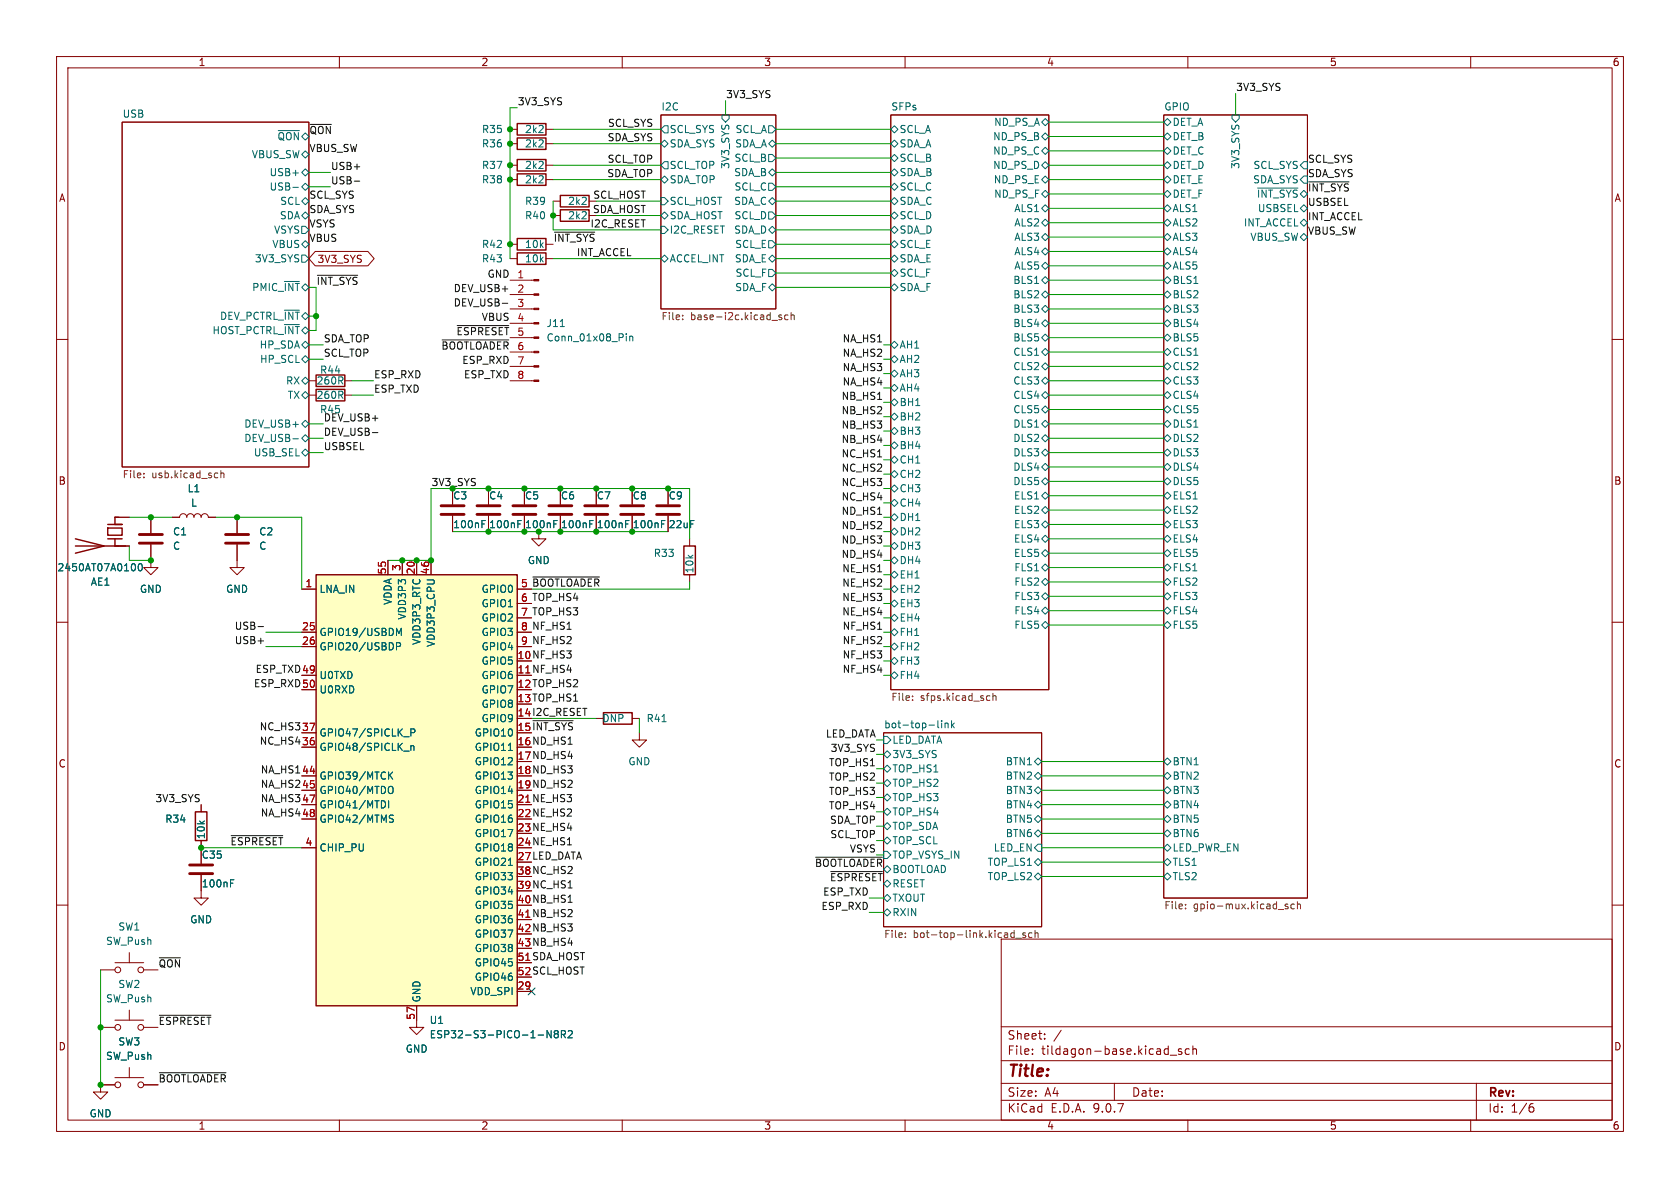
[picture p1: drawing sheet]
<svg xmlns="http://www.w3.org/2000/svg" width="297mm" height="210mm" viewBox="0 0 297 210" stroke-linecap="round" stroke-linejoin="round" font-family="sans-serif">
<defs><g id="words">
<text font-size="2.8" fill="#840000" x="178" y="190.9">Title:</text>
<g font-size="2.1" fill="#840000">
<text x="178" y="184">Sheet:</text>
<text x="178" y="186.7">File:</text>
<text x="184.1" y="186.7">tildagon-base.kicad_sch</text>
<text x="178" y="196.9">KiCad</text>
<text x="178" y="194.1">Size:</text>
<text x="184.7" y="194.1">A4</text>
<text x="185.7" y="196.9">E.D.A.</text>
<text x="193.3" y="196.9">9.0.7</text>
<text x="200" y="194.1">Date:</text>
<text x="263" y="194.3">Rev:</text>
<text x="263" y="196.9">Id:</text>
<text x="267.1" y="196.9">1/6</text>
</g>
<g font-size="1.8" fill="#840000">
<text x="35" y="11.9">1</text>
<text x="85" y="11.9">2</text>
<text x="135" y="11.9">3</text>
<text x="185" y="11.9">4</text>
<text x="235" y="11.9">5</text>
<text x="285" y="11.9">6</text>
<text x="10.3" y="35.9">A</text>
<text x="285.3" y="35.9">A</text>
<text x="56" y="46.7">3V3_SYS</text>
<text x="10.3" y="85.9">B</text>
<text x="285.3" y="85.9">B</text>
<text x="91.4" y="116.6">10 NF_HS3</text>
<text x="91.4" y="121.7">12 TOP_HS2</text>
<text x="91.4" y="124.2">13 TOP_HS1</text>
<text x="91.4" y="126.7">14 I2C_RESET</text>
<text x="91.4" y="129.3">15 ~{INT_SYS}</text>
<text x="91.4" y="131.8">16 ND_HS1</text>
<text x="10.3" y="135.9">C</text>
<text x="91.4" y="134.4">17 ND_HS4</text>
<text x="91.4" y="136.9">18 ND_HS3</text>
<text x="285.3" y="135.9">C</text>
<text x="91.4" y="139.4">19 ND_HS2</text>
<text x="91.4" y="144.5">22 NE_HS2</text>
<text x="91.4" y="147.1">23 NE_HS4</text>
<text x="91.4" y="149.6">24 NE_HS1</text>
<text x="91.4" y="152.1">27 LED_DATA</text>
<text x="91.4" y="154.7">38 NC_HS2</text>
<text x="91.4" y="157.2">39 NC_HS1</text>
<text x="91.4" y="159.8">40 NB_HS1</text>
<text x="91.4" y="164.8">42 NB_HS3</text>
<text x="91.4" y="167.4">43 NB_HS4</text>
<text x="91.4" y="172.5">52 SCL_HOST</text>
<text x="10.3" y="185.9">D</text>
<text x="285.3" y="185.9">D</text>
<text x="35" y="199.9">1</text>
<text x="85" y="199.9">2</text>
<text x="135" y="199.9">3</text>
<text x="185" y="199.9">4</text>
<text x="235" y="199.9">5</text>
<text x="285" y="199.9">6</text>
</g>
<g font-size="1.8" fill="#0f0f0f">
<text x="128.3" y="17.4">3V3_SYS</text>
<text x="218.4" y="16.2">3V3_SYS</text>
<text x="54.6" y="23.8">~{QON}</text>
<text x="91.4" y="18.7">3V3_SYS</text>
<text x="107.4" y="22.5">SCL_SYS</text>
<text x="54.6" y="27">VBUS_SW</text>
<text x="107.3" y="28.9">SCL_TOP</text>
<text x="107.3" y="25.1">SDA_SYS</text>
<text x="231.1" y="28.9">SCL_SYS</text>
<text x="54.6" y="35.2">SCL_SYS</text>
<text x="58.4" y="30.1">USB+</text>
<text x="58.4" y="32.7">USB-</text>
<text x="104.8" y="35.2">SCL_HOST</text>
<text x="107.3" y="31.4">SDA_TOP</text>
<text x="231.1" y="33.9">~{INT_SYS}</text>
<text x="231.1" y="31.4">SDA_SYS</text>
<text x="54.6" y="37.8">SDA_SYS</text>
<text x="54.6" y="40.3">VSYS</text>
<text x="104.3" y="40.3">I2C_RESET</text>
<text x="104.7" y="37.8">SDA_HOST</text>
<text x="231.1" y="39">INT_ACCEL</text>
<text x="231.1" y="41.6">VBUS_SW</text>
<text x="231.1" y="36.5">USBSEL</text>
<text x="54.6" y="42.8">VBUS</text>
<text x="97.8" y="42.8">~{INT_SYS}</text>
<text x="101.9" y="45.4">INT_ACCEL</text>
<text x="55.9" y="50.5">~{INT_SYS}</text>
<text x="80.1" y="51.7">DEV_USB+</text>
<text x="86.1" y="49.2">GND</text>
<text x="80.1" y="54.3">DEV_USB-</text>
<text x="80.6" y="59.3">~{ESPRESET}</text>
<text x="85.1" y="56.8">VBUS</text>
<text x="57.1" y="60.6">SDA_TOP</text>
<text x="57.1" y="63.2">SCL_TOP</text>
<text x="77.9" y="61.9">~{BOOTLOADER}</text>
<text x="81.6" y="64.4">ESP_RXD</text>
<text x="148.9" y="63.2">NA_HS2</text>
<text x="148.9" y="65.7">NA_HS3</text>
<text x="148.9" y="60.6">NA_HS1</text>
<text x="66" y="69.5">ESP_TXD</text>
<text x="66" y="67">ESP_RXD</text>
<text x="81.9" y="67">ESP_TXD</text>
<text x="148.7" y="70.8">NB_HS1</text>
<text x="148.9" y="68.2">NA_HS4</text>
<text x="56.5" y="73.3">R45</text>
<text x="57.1" y="77.1">DEV_USB-</text>
<text x="57.1" y="74.6">DEV_USB+</text>
<text x="148.7" y="75.9">NB_HS3</text>
<text x="148.7" y="73.3">NB_HS2</text>
<text x="57.1" y="79.7">USBSEL</text>
<text x="148.7" y="78.4">NB_HS4</text>
<text x="148.7" y="83.5">NC_HS2</text>
<text x="148.7" y="80.9">NC_HS1</text>
<text x="148.7" y="86">NC_HS3</text>
<text x="148.7" y="88.6">NC_HS4</text>
<text x="148.7" y="93.6">ND_HS2</text>
<text x="148.7" y="91.1">ND_HS1</text>
<text x="148.7" y="98.7">ND_HS4</text>
<text x="148.7" y="96.2">ND_HS3</text>
<text x="148.8" y="101.3">NE_HS1</text>
<text x="92" y="103.9">5 ~{BOOTLOADER}</text>
<text x="92" y="106.4">6 TOP_HS4</text>
<text x="148.8" y="106.3">NE_HS3</text>
<text x="148.8" y="103.8">NE_HS2</text>
<text x="41.4" y="111.4">USB-</text>
<text x="41.4" y="114">USB+</text>
<text x="92" y="109">7 TOP_HS3</text>
<text x="92" y="111.5">8 NF_HS1</text>
<text x="148.8" y="108.9">NE_HS4</text>
<text x="148.9" y="111.4">NF_HS1</text>
<text x="148.9" y="114">NF_HS2</text>
<text x="45.1" y="119">ESP_TXD49</text>
<text x="92" y="114">9 NF_HS2</text>
<text x="148.9" y="119">NF_HS4</text>
<text x="148.9" y="116.5">NF_HS3</text>
<text x="44.8" y="121.6">ESP_RXD50</text>
<text x="45.8" y="129.2">NC_HS3</text>
<text x="45.8" y="131.7">NC_HS4</text>
<text x="145.9" y="130.5">LED_DATA</text>
<text x="46" y="136.8">NA_HS1</text>
<text x="146.5" y="135.5">TOP_HS1</text>
<text x="146.8" y="133">3V3_SYS</text>
<text x="27.4" y="141.9">3V3_SYS</text>
<text x="46" y="139.4">NA_HS2</text>
<text x="46" y="141.9">NA_HS3</text>
<text x="146.5" y="140.6">TOP_HS3</text>
<text x="146.5" y="138.1">TOP_HS2</text>
<text x="146.5" y="143.2">TOP_HS4</text>
<text x="40.6" y="149.5">~{ESPRESET}</text>
<text x="46" y="144.4">NA_HS4</text>
<text x="146.6" y="145.7">SDA_TOP</text>
<text x="146.7" y="148.2">SCL_TOP</text>
<text x="144" y="153.3">~{BOOTLOADER}</text>
<text x="146.6" y="155.9">~{ESPRESET}</text>
<text x="150.1" y="150.8">VSYS</text>
<text x="145.1" y="160.9">ESP_RXD</text>
<text x="145.4" y="158.4">ESP_TXD</text>
<text x="27.9" y="171.1">~{QON}</text>
<text x="27.9" y="181.3">~{ESPRESET}</text>
<text x="27.9" y="191.4">~{BOOTLOADER}</text>
</g>
<g font-size="1.8" fill="#006464">
<text x="21.6" y="20.9">USB</text>
<text x="85.1" y="23.7">R35</text>
<text x="92.7" y="23.7">2k2</text>
<text x="116.8" y="19.6">I2C</text>
<text x="118.3" y="23.7">SCL_SYS</text>
<text x="129.9" y="23.7">SCL_A</text>
<text x="157.5" y="19.6">SFPs</text>
<text x="158.9" y="23.7">SCL_A</text>
<text x="175.7" y="22.5">ND_PS_A</text>
<text x="205.7" y="19.6">GPIO</text>
<text x="207.2" y="22.5">DET_A</text>
<text x="44.4" y="28.2">VBUS_SW</text>
<text x="49" y="25">~{QON}</text>
<text x="85.1" y="26.3">R36</text>
<text x="92.7" y="26.3">2k2</text>
<text x="118.3" y="26.3">SDA_SYS</text>
<text x="129.1" y="30" transform="rotate(-90 129.1 30)">3V3_SYS</text>
<text x="129.8" y="28.8">SCL_B</text>
<text x="129.9" y="26.3">SDA_A</text>
<text x="158.9" y="26.3">SDA_A</text>
<text x="158.9" y="28.8">SCL_B</text>
<text x="175.5" y="25">ND_PS_B</text>
<text x="175.5" y="27.5">ND_PS_C</text>
<text x="207.2" y="25">DET_B</text>
<text x="207.2" y="27.5">DET_C</text>
<text x="219.3" y="30" transform="rotate(-90 219.3 30)">3V3_SYS</text>
<text x="47.6" y="33.9">USB-</text>
<text x="47.6" y="31.3">USB+</text>
<text x="85.1" y="30.1">R37</text>
<text x="85.1" y="32.6">R38</text>
<text x="92.7" y="30.1">2k2</text>
<text x="92.7" y="32.6">2k2</text>
<text x="118.3" y="32.6">SDA_TOP</text>
<text x="118.3" y="30.1">SCL_TOP</text>
<text x="129.7" y="31.3">SDA_B</text>
<text x="129.8" y="33.9">SCL_C</text>
<text x="158.9" y="31.3">SDA_B</text>
<text x="158.9" y="33.9">SCL_C</text>
<text x="175.5" y="30.1">ND_PS_D</text>
<text x="175.6" y="32.6">ND_PS_E</text>
<text x="175.7" y="35.2">ND_PS_F</text>
<text x="207.2" y="32.6">DET_E</text>
<text x="207.2" y="30.1">DET_D</text>
<text x="207.2" y="35.2">DET_F</text>
<text x="221.4" y="32.6">SDA_SYS</text>
<text x="221.5" y="30.1">SCL_SYS</text>
<text x="222.1" y="35.2">~{INT_SYS}</text>
<text x="48.4" y="41.5">VSYS</text>
<text x="49.4" y="39">SDA</text>
<text x="49.4" y="36.4">SCL</text>
<text x="92.7" y="39">R40</text>
<text x="92.7" y="36.4">R39</text>
<text x="100.3" y="39">2k2</text>
<text x="100.3" y="36.4">2k2</text>
<text x="118.3" y="39">SDA_HOST</text>
<text x="118.3" y="36.4">SCL_HOST</text>
<text x="118.3" y="41.5">I2C_RESET</text>
<text x="129.7" y="36.4">SDA_C</text>
<text x="129.7" y="41.5">SDA_D</text>
<text x="129.8" y="39">SCL_D</text>
<text x="158.9" y="36.4">SDA_C</text>
<text x="158.9" y="41.5">SDA_D</text>
<text x="158.9" y="39">SCL_D</text>
<text x="179.2" y="37.7">ALS1</text>
<text x="179.2" y="40.2">ALS2</text>
<text x="207.2" y="37.7">ALS1</text>
<text x="207.2" y="40.2">ALS2</text>
<text x="219.8" y="40.2">INT_ACCEL</text>
<text x="222.3" y="37.7">USBSEL</text>
<text x="45" y="46.6">3V3_SYS</text>
<text x="48" y="44">VBUS</text>
<text x="85.1" y="46.6">R43</text>
<text x="85.1" y="44">R42</text>
<text x="92.7" y="46.6">10k</text>
<text x="92.7" y="44">10k</text>
<text x="118.3" y="46.6">ACCEL_INT</text>
<text x="129.8" y="46.6">SDA_E</text>
<text x="129.9" y="44">SCL_E</text>
<text x="158.9" y="46.6">SDA_E</text>
<text x="158.9" y="44">SCL_E</text>
<text x="179.2" y="45.3">ALS4</text>
<text x="179.2" y="42.8">ALS3</text>
<text x="179.2" y="47.9">ALS5</text>
<text x="207.2" y="47.9">ALS5</text>
<text x="207.2" y="45.3">ALS4</text>
<text x="207.2" y="42.8">ALS3</text>
<text x="220.9" y="42.8">VBUS_SW</text>
<text x="44.5" y="51.7">PMIC_~{INT}</text>
<text x="129.9" y="51.7">SDA_F</text>
<text x="129.9" y="49.1">SCL_F</text>
<text x="158.9" y="51.7">SDA_F</text>
<text x="158.9" y="49.1">SCL_F</text>
<text x="179" y="50.4">BLS1</text>
<text x="179" y="52.9">BLS2</text>
<text x="207.2" y="52.9">BLS2</text>
<text x="207.2" y="50.4">BLS1</text>
<text x="37.5" y="59.3">HOST_PCTRL_~{INT}</text>
<text x="38.8" y="56.7">DEV_PCTRL_~{INT}</text>
<text x="96.5" y="58">J11</text>
<text x="179" y="55.5">BLS3</text>
<text x="179" y="58">BLS4</text>
<text x="207.2" y="58">BLS4</text>
<text x="207.2" y="55.5">BLS3</text>
<text x="45.8" y="61.8">HP_SDA</text>
<text x="45.9" y="64.4">HP_SCL</text>
<text x="96.5" y="60.6">Conn_01x08_Pin</text>
<text x="158.9" y="61.8">AH1</text>
<text x="158.9" y="64.4">AH2</text>
<text x="179" y="60.6">BLS5</text>
<text x="179" y="63.1">CLS1</text>
<text x="179" y="65.6">CLS2</text>
<text x="207.2" y="60.6">BLS5</text>
<text x="207.2" y="65.6">CLS2</text>
<text x="207.2" y="63.1">CLS1</text>
<text x="50.5" y="68.2">RX</text>
<text x="50.8" y="70.7">TX</text>
<text x="55.9" y="70.7">260R</text>
<text x="55.9" y="68.2">260R</text>
<text x="56.5" y="66.3">R44</text>
<text x="158.9" y="72">BH1</text>
<text x="158.9" y="66.9">AH3</text>
<text x="158.9" y="69.4">AH4</text>
<text x="179" y="68.2">CLS3</text>
<text x="179" y="70.7">CLS4</text>
<text x="207.2" y="68.2">CLS3</text>
<text x="207.2" y="70.7">CLS4</text>
<text x="43.1" y="75.8">DEV_USB+</text>
<text x="158.9" y="74.5">BH2</text>
<text x="158.9" y="77.1">BH3</text>
<text x="179" y="73.3">CLS5</text>
<text x="179" y="75.8">DLS1</text>
<text x="207.2" y="73.3">CLS5</text>
<text x="207.2" y="75.8">DLS1</text>
<text x="43.1" y="78.3">DEV_USB-</text>
<text x="44.8" y="80.9">USB_SEL</text>
<text x="158.9" y="79.6">BH4</text>
<text x="158.9" y="82.1">CH1</text>
<text x="179" y="78.3">DLS2</text>
<text x="179" y="83.4">DLS4</text>
<text x="179" y="80.9">DLS3</text>
<text x="207.2" y="78.3">DLS2</text>
<text x="207.2" y="80.9">DLS3</text>
<text x="207.2" y="83.4">DLS4</text>
<text x="33.1" y="87.2">L1</text>
<text x="33.7" y="89.8">L</text>
<text x="80" y="88.5">C3</text>
<text x="86.4" y="88.5">C4</text>
<text x="92.7" y="88.5">C5</text>
<text x="99.1" y="88.5">C6</text>
<text x="105.4" y="88.5">C7</text>
<text x="111.8" y="88.5">C8</text>
<text x="118.1" y="88.5">C9</text>
<text x="158.9" y="89.8">CH4</text>
<text x="158.9" y="87.2">CH3</text>
<text x="158.9" y="84.7">CH2</text>
<text x="179" y="86">DLS5</text>
<text x="179.2" y="88.5">ELS1</text>
<text x="207.2" y="86">DLS5</text>
<text x="207.2" y="88.5">ELS1</text>
<text x="30.5" y="94.8">C1</text>
<text x="45.7" y="94.8">C2</text>
<text x="80" y="93.6">100nF</text>
<text x="86.4" y="93.6">100nF</text>
<text x="92.7" y="93.6">100nF</text>
<text x="99.1" y="93.6">100nF</text>
<text x="105.4" y="93.6">100nF</text>
<text x="111.8" y="93.6">100nF</text>
<text x="118.1" y="93.6">22uF</text>
<text x="158.9" y="92.3">DH1</text>
<text x="158.9" y="94.8">DH2</text>
<text x="179.2" y="93.6">ELS3</text>
<text x="179.2" y="91">ELS2</text>
<text x="207.2" y="91">ELS2</text>
<text x="207.2" y="93.6">ELS3</text>
<text x="10.1" y="101.2">2450AT07A0100</text>
<text x="30.5" y="97.4">C</text>
<text x="45.7" y="97.4">C</text>
<text x="93.2" y="99.9">GND</text>
<text x="115.5" y="98.7">R33</text>
<text x="122.8" y="101.4" transform="rotate(-90 122.8 101.4)">10k</text>
<text x="158.9" y="99.9">DH4</text>
<text x="158.9" y="97.4">DH3</text>
<text x="179.2" y="98.7">ELS5</text>
<text x="179.2" y="96.1">ELS4</text>
<text x="179.2" y="101.2">FLS1</text>
<text x="207.2" y="96.1">ELS4</text>
<text x="207.2" y="98.7">ELS5</text>
<text x="207.2" y="101.2">FLS1</text>
<text x="16" y="103.7">AE1</text>
<text x="24.6" y="105">GND</text>
<text x="39.9" y="105">GND</text>
<text x="56.4" y="105">LNA_IN</text>
<text x="69.4" y="107" transform="rotate(-90 69.4 107)">VDDA</text>
<text x="85" y="105">GPIO0</text>
<text x="85" y="107.5">GPIO1</text>
<text x="158.9" y="102.5">EH1</text>
<text x="158.9" y="105">EH2</text>
<text x="158.9" y="107.5">EH3</text>
<text x="179.2" y="106.3">FLS3</text>
<text x="179.2" y="103.7">FLS2</text>
<text x="207.2" y="106.3">FLS3</text>
<text x="207.2" y="103.7">FLS2</text>
<text x="56.4" y="112.6">GPIO19/USBDM</text>
<text x="72" y="109.6" transform="rotate(-90 72 109.6)">VDD3P3</text>
<text x="85" y="110.1">GPIO2</text>
<text x="85" y="112.6">GPIO3</text>
<text x="158.9" y="110.1">EH4</text>
<text x="158.9" y="112.6">FH1</text>
<text x="179.2" y="108.8">FLS4</text>
<text x="179.2" y="111.4">FLS5</text>
<text x="207.2" y="111.4">FLS5</text>
<text x="207.2" y="108.8">FLS4</text>
<text x="56.4" y="115.2">GPIO20/USBDP</text>
<text x="74.5" y="114.1" transform="rotate(-90 74.5 114.1)">VDD3P3_RTC</text>
<text x="77.1" y="114.5" transform="rotate(-90 77.1 114.5)">VDD3P3_CPU</text>
<text x="85" y="115.2">GPIO4</text>
<text x="85" y="117.7">GPIO5</text>
<text x="158.9" y="115.2">FH2</text>
<text x="158.9" y="117.7">FH3</text>
<text x="56.4" y="120.2">U0TXD</text>
<text x="56.4" y="122.8">U0RXD</text>
<text x="85" y="120.2">GPIO6</text>
<text x="85" y="122.8">GPIO7</text>
<text x="85" y="125.3">GPIO8</text>
<text x="158.9" y="120.2">FH4</text>
<text x="56.4" y="130.4">GPIO47/SPICLK_P</text>
<text x="83.8" y="130.4">GPIO10</text>
<text x="85" y="127.9">GPIO9</text>
<text x="106.4" y="127.9">DNP</text>
<text x="114.2" y="127.9">R41</text>
<text x="156.2" y="128.8">bot-top-link</text>
<text x="157.7" y="131.7">LED_DATA</text>
<text x="56.4" y="132.9">GPIO48/SPICLK_n</text>
<text x="83.8" y="132.9">GPIO11</text>
<text x="83.8" y="135.5">GPIO12</text>
<text x="111" y="135.5">GND</text>
<text x="157.7" y="134.2">3V3_SYS</text>
<text x="157.7" y="136.8">TOP_HS1</text>
<text x="177.7" y="135.5">BTN1</text>
<text x="207.2" y="135.5">BTN1</text>
<text x="56.4" y="138">GPIO39/MTCK</text>
<text x="56.4" y="140.6">GPIO40/MTDO</text>
<text x="56.4" y="143.1">GPIO41/MTDI</text>
<text x="83.8" y="138">GPIO13</text>
<text x="83.8" y="140.6">GPIO14</text>
<text x="83.8" y="143.1">GPIO15</text>
<text x="157.7" y="139.3">TOP_HS2</text>
<text x="157.7" y="141.8">TOP_HS3</text>
<text x="177.7" y="143.1">BTN4</text>
<text x="177.7" y="138">BTN2</text>
<text x="177.7" y="140.6">BTN3</text>
<text x="207.2" y="138">BTN2</text>
<text x="207.2" y="140.6">BTN3</text>
<text x="207.2" y="143.1">BTN4</text>
<text x="29.1" y="145.6">R34</text>
<text x="36.4" y="148.4" transform="rotate(-90 36.4 148.4)">10k</text>
<text x="56.4" y="145.6">GPIO42/MTMS</text>
<text x="83.8" y="145.6">GPIO16</text>
<text x="83.8" y="148.2">GPIO17</text>
<text x="157.7" y="144.4">TOP_HS4</text>
<text x="157.7" y="146.9">TOP_SDA</text>
<text x="157.7" y="149.5">TOP_SCL</text>
<text x="177.7" y="145.6">BTN5</text>
<text x="177.7" y="148.2">BTN6</text>
<text x="207.2" y="145.6">BTN5</text>
<text x="207.2" y="148.2">BTN6</text>
<text x="35.6" y="152">C35</text>
<text x="56.4" y="150.7">CHIP_PU</text>
<text x="83.8" y="150.7">GPIO18</text>
<text x="83.8" y="153.3">GPIO21</text>
<text x="83.8" y="155.8">GPIO33</text>
<text x="157.7" y="152">TOP_VSYS_IN</text>
<text x="157.7" y="154.5">BOOTLOAD</text>
<text x="174.5" y="153.3">TOP_LS1</text>
<text x="174.5" y="155.8">TOP_LS2</text>
<text x="175.6" y="150.7">LED_EN</text>
<text x="207.2" y="150.7">LED_PWR_EN</text>
<text x="207.2" y="153.3">TLS1</text>
<text x="207.2" y="155.8">TLS2</text>
<text x="35.6" y="157.1">100nF</text>
<text x="83.8" y="158.3">GPIO34</text>
<text x="83.8" y="160.9">GPIO35</text>
<text x="157.7" y="157.1">RESET</text>
<text x="157.7" y="159.6">TXOUT</text>
<text x="18.6" y="167.2">SW_Push</text>
<text x="20.8" y="164.7">SW1</text>
<text x="33.5" y="163.4">GND</text>
<text x="83.8" y="163.4">GPIO36</text>
<text x="83.8" y="166">GPIO37</text>
<text x="157.7" y="162.2">RXIN</text>
<text x="83.8" y="168.5">GPIO38</text>
<text x="83.8" y="171">GPIO45</text>
<text x="83.8" y="173.6">GPIO46</text>
<text x="18.6" y="177.4">SW_Push</text>
<text x="20.8" y="174.9">SW2</text>
<text x="74.5" y="177.3" transform="rotate(-90 74.5 177.3)">GND</text>
<text x="83" y="176.1">VDD_SPI</text>
<text x="20.8" y="185">SW3</text>
<text x="75.9" y="181.2">U1</text>
<text x="75.9" y="183.7">ESP32-S3-PICO-1-N8R2</text>
<text x="18.6" y="187.6">SW_Push</text>
<text x="71.6" y="186.3">GND</text>
<text x="15.7" y="197.7">GND</text>
</g>
<g font-size="1.8" fill="#a90000">
<text x="91.4" y="49.3">1</text>
<text x="91.4" y="51.8">2</text>
<text x="91.4" y="54.4">3</text>
<text x="91.4" y="56.9">4</text>
<text x="91.4" y="59.4">5</text>
<text x="91.4" y="62">6</text>
<text x="91.4" y="64.5">7</text>
<text x="91.4" y="67.1">8</text>
<text x="68.3" y="101.6" transform="rotate(-90 68.3 101.6)">55</text>
<text x="70.9" y="101" transform="rotate(-90 70.9 101)">3</text>
<text x="73.4" y="101.6" transform="rotate(-90 73.4 101.6)">20</text>
<text x="75.9" y="101.6" transform="rotate(-90 75.9 101.6)">46</text>
<text x="53.9" y="103.9">1</text>
<text x="92" y="103.9">5</text>
<text x="92" y="106.4">6</text>
<text x="53.3" y="111.5">25</text>
<text x="92" y="109">7</text>
<text x="92" y="111.5">8</text>
<text x="53.3" y="114">26</text>
<text x="53.3" y="119.1">49</text>
<text x="91.4" y="119.1">11 NF_HS4</text>
<text x="91.4" y="116.6">10</text>
<text x="91.4" y="119.1">11</text>
<text x="92" y="114">9</text>
<text x="53.3" y="121.7">50</text>
<text x="91.4" y="121.7">12</text>
<text x="91.4" y="124.2">13</text>
<text x="53.3" y="129.3">37</text>
<text x="53.3" y="131.8">36</text>
<text x="91.4" y="126.7">14</text>
<text x="91.4" y="129.3">15</text>
<text x="91.4" y="131.8">16</text>
<text x="53.3" y="136.9">44</text>
<text x="91.4" y="134.4">17</text>
<text x="91.4" y="136.9">18</text>
<text x="53.3" y="139.4">45</text>
<text x="53.3" y="142">47</text>
<text x="91.4" y="142">21 NE_HS3</text>
<text x="91.4" y="139.4">19</text>
<text x="91.4" y="142">21</text>
<text x="53.3" y="144.5">48</text>
<text x="53.9" y="149.6">4</text>
<text x="91.4" y="144.5">22</text>
<text x="91.4" y="147.1">23</text>
<text x="91.4" y="149.6">24</text>
<text x="91.4" y="152.1">27</text>
<text x="91.4" y="154.7">38</text>
<text x="91.4" y="157.2">39</text>
<text x="91.4" y="159.8">40</text>
<text x="91.4" y="162.3">41 NB_HS2</text>
<text x="91.4" y="162.3">41</text>
<text x="91.4" y="164.8">42</text>
<text x="91.4" y="167.4">43</text>
<text x="91.4" y="169.9">51 SDA_HOST</text>
<text x="91.4" y="169.9">51</text>
<text x="91.4" y="172.5">52</text>
<text x="91.4" y="175">29</text>
<text x="73.4" y="180.4" transform="rotate(-90 73.4 180.4)">57</text>
</g>
<g font-size="1.8" fill="#725600">
<text x="116.8" y="56.9">File:</text>
<text x="122.1" y="56.9">base-i2c.kicad_sch</text>
<text x="21.6" y="84.9">File:</text>
<text x="26.8" y="84.9">usb.kicad_sch</text>
<text x="157.5" y="124.2">File:</text>
<text x="162.7" y="124.2">sfps.kicad_sch</text>
<text x="205.7" y="161.1">File:</text>
<text x="211" y="161.1">gpio-mux.kicad_sch</text>
<text x="156.2" y="166.1">File:</text>
<text x="161.4" y="166.1">bot-top-link.kicad_sch</text>
</g>
<text font-size="1.8" fill="#009600" x="76.2" y="86">3V3_SYS</text>
</g></defs>
<g fill="none" stroke="#840000" stroke-width=".18">
<path d="M10 10h277v190h-277zM12 12h273v186h-273zM60 10v2M110 10v2M160 10v2M210 10v2M260 10v2M21.6 21.6h33v61h-33zM90.2 29.2h1.2M90.2 31.8h1.2M90.2 25.4h1.2M90.2 22.9h1.2"/>
<path d="M96.5 29.2h1.3M96.5 31.8h1.3M96.5 25.4h1.3M96.5 22.9h1.3M97.8 38.1h1.3M97.8 35.6h1.3M104.1 38.1h1.3M104.1 35.6h1.3M116.8 20.3h20.4v34.3h-20.4zM157.5 20.3h27.9v101.6h-27.9zM205.7 20.3h25.4v138.5h-25.4zM90.2 49.5h4.2"/>
<path d="M90.2 52.1h4.2M90.2 54.6h4.2M90.2 57.2h4.2M90.2 59.7h4.2M90.2 45.7h1.2M90.2 43.2h1.2M96.5 45.7h1.3M96.5 43.2h1.3M10 60h2M54.6 69.9h1.3M61 69.9h1.2M90.2 62.2h4.2"/>
<path d="M90.2 64.8h4.2M90.2 67.3h4.2M285 60h2M20.3 96.5h2.6M20.3 91.4h2.6M26.7 96.3v4h1.2l-1.2 1.3-1.3-1.3h1.3M26.7 91.4v2.8M30.5 91.4h1.2a.64 .64 0 0 1 .7-.6 .64 .64 0 0 1 .6 .6 .64 .64 0 0 1 .7-.6 .64 .64 0 0 1 .6 .6 .64 .64 0 0 1 .6-.6 .64 .64 0 0 1 .7 .6 .64 .64 0 0 1 .6-.6 .64 .64 0 0 1 .6 .6h1.3M41.9 96.3v4h1.3l-1.3 1.3-1.3-1.3h1.3M41.9 91.4v2.8M80 86.4v2.8M80 91.2v2.8"/>
<path d="M86.4 86.4v2.8M86.4 91.2v2.8M92.7 86.4v2.8M92.7 91.2v2.8M95.2 94v1.3h1.3l-1.3 1.2-1.2-1.2h1.2M99.1 86.4v2.8M99.1 91.2v2.8M105.4 86.4v2.8M105.4 91.2v2.8M111.8 86.4v2.8M111.8 91.2v2.8M118.1 86.4v2.8"/>
<path d="M118.1 91.2v2.8M121.9 95.3v1.2M10 110h2M121.9 101.6v1.3M285 110h2M105.4 127h1.3M111.8 127h1.2M113 129.5v1.3h1.3l-1.3 1.3-1.2-1.3h1.2M156.2 129.5h27.9v34.3h-27.9zM35.6 154.7v4.1h1.2l-1.2 1.2-1.3-1.2h1.3M35.6 142.2v1.3M35.6 148.6v4.1"/>
<path d="M10 160h2M17.8 171.5h2.5M20.3 170.2h5.1M22.9 168.4v1.8M22.9 178.6v1.7M25.4 171.5h2.5M177 166h108v32h-108zM285 160h2M17.8 181.6h2.5M20.3 191.8h-2.5v1.2h-1.3l1.3 1.3 1.2-1.3h-1.2M20.3 180.3h5.1M20.3 190.5h5.1"/>
<path d="M22.9 188.7v1.8M25.4 181.6h2.5M25.4 191.8h2.5M60 198v2M110 198v2M160 198v2M177 194.5h108M177 191.5h108M177 187.5h108M177 181.5h108M182.5 186.3v.1M182.5 185.5v.1"/>
<path d="M184.7 183.6v.1M184.7 182.8v.1M187.6 182.1l-1.3 2M197 191.5v3M206.9 186.5h1.1M208.9 185.5l-.4-.1-.2 .2 .1 .2 .5 .2v.3h-.6M210 198v2M210.2 185.5l-.4-.1-.3 .3v.4l.2 .2h.5M210.9 185.5l.2-.1 .4 .1v.9M210.9 184.9v1.5M260 198v2M261 191.5v6.5"/>
<path d="M270.6 195.7h.4l.2 .3-.1 .5-.5 .1M271 195.1l-.4 .1"/>
<circle cx="20.8" cy="171.5" r=".51"/>
<circle cx="24.9" cy="171.5" r=".51"/>
<circle cx="20.8" cy="191.8" r=".51"/>
<circle cx="20.8" cy="181.6" r=".51"/>
<circle cx="24.9" cy="191.8" r=".51"/>
<circle cx="24.9" cy="181.6" r=".51"/>
</g>
<g fill="none" stroke="#006464" stroke-width=".18">
<path d="M49.2 23.1h3.7M51.8 33.1h.9M53.3 33l.7-.6 .6 .6-.6 .7zM53.3 30.5l.7-.7 .6 .7-.6 .6zM53.3 35.6l.7-.7 .6 .7-.6 .6zM53.3 38.1l.7-.6 .6 .6-.6 .6zM53.3 27.3l.7-.6 .6 .6-.6 .6zM116.8 25.4l.7-.6 .6 .6-.6 .6zM116.8 38.1l.7-.6 .6 .6-.6 .6zM116.8 34.9h.7l.6 .7-.6 .6h-.7zM117.5 22.2h.6v1.3h-.6l-.7-.6zM117.5 31.1l.6 .7-.6 .6-.7-.6z"/>
<path d="M117.5 28.6h.6v1.2h-.6l-.7-.6zM127.6 20.3h1.3v.7l-.6 .6-.7-.6zM135.9 22.2h.6l.7 .7-.7 .6h-.6zM135.9 25.4l.6-.6 .7 .6-.7 .6zM135.9 27.3h.6l.7 .6-.7 .7h-.6zM135.9 30.5l.6-.7 .7 .7-.7 .6zM135.9 32.4h.6l.7 .6-.7 .7h-.6zM135.9 35.6l.6-.7 .7 .7-.7 .6zM135.9 37.5h.6l.7 .6-.7 .6h-.6zM157.5 25.4l.6-.6 .6 .6-.6 .6zM157.5 22.9l.6-.7 .6 .7-.6 .6zM157.5 30.5l.6-.7 .6 .7-.6 .6z"/>
<path d="M157.5 27.9l.6-.6 .6 .6-.6 .7zM157.5 33l.6-.6 .6 .6-.6 .7zM157.5 35.6l.6-.7 .6 .7-.6 .6zM157.5 38.1l.6-.6 .6 .6-.6 .6zM184.1 21.6l.7-.6 .6 .6-.6 .6zM184.1 24.1l.7-.6 .6 .6-.6 .7zM184.1 26.7l.7-.7 .6 .7-.6 .6zM184.1 36.8l.7-.6 .6 .6-.6 .7zM184.1 39.4l.7-.7 .6 .7-.6 .6zM184.1 29.2l.7-.6 .6 .6-.6 .6zM184.8 31.1l.6 .7-.6 .6-.7-.6zM184.8 33.7l.6 .6-.6 .6-.7-.6z"/>
<path d="M205.7 36.8l.7-.6 .6 .6-.6 .7zM205.7 39.4l.7-.7 .6 .7-.6 .6zM205.7 21.6l.7-.6 .6 .6-.6 .6zM205.7 24.1l.7-.6 .6 .6-.6 .7zM205.7 29.2l.7-.6 .6 .6-.6 .6zM205.7 26.7l.7-.7 .6 .7-.6 .6zM206.4 31.1l.6 .7-.6 .6-.7-.6zM206.4 33.7l.6 .6-.6 .6-.7-.6zM217.8 20.3h1.3v.7l-.7 .6-.6-.6zM222.3 33.2h7.2M229.9 36.8l.6-.6 .6 .6-.6 .7zM229.9 39.4l.6-.7 .6 .7-.6 .6z"/>
<path d="M230.5 31.1h.6v1.3h-.6l-.6-.6zM230.5 28.6h.6v1.2h-.6l-.6-.6zM53.3 40h.7l.6 .6-.6 .7h-.7zM53.3 45.1h.7l.6 .6-.6 .7h-.7zM54 42.5l.6 .7-.6 .6-.7-.6zM99.1 57.7h.7M110.7 59v.1M110.7 59.4v.9M111.3 59.4v.9M111.3 59.5l.2-.1 .3 .1 .1 .8M116.8 40h.7l.6 .6-.6 .7h-.7zM116.8 45.7l.7-.6 .6 .6-.6 .7z"/>
<path d="M135.9 40.6l.6-.6 .7 .6-.7 .7zM135.9 45.7l.6-.6 .7 .6-.7 .7zM135.9 42.5h.6l.7 .7-.7 .6h-.6zM135.9 47.6h.6l.7 .7-.7 .6h-.6zM135.9 50.8l.6-.6 .7 .6-.7 .6zM157.5 40.6l.6-.6 .6 .6-.6 .7zM157.5 45.7l.6-.6 .6 .6-.6 .7zM157.5 43.2l.6-.7 .6 .7-.6 .6zM157.5 50.8l.6-.6 .6 .6-.6 .6zM157.5 48.3l.6-.7 .6 .7-.6 .6zM184.1 44.5l.7-.7 .6 .7-.6 .6zM184.1 41.9l.7-.6 .6 .6-.6 .6z"/>
<path d="M184.1 47l.7-.6 .6 .6-.6 .6zM184.1 49.5l.7-.6 .6 .6-.6 .7zM184.1 57.2l.7-.7 .6 .7-.6 .6zM184.1 59.7l.7-.6 .6 .6-.6 .6zM184.8 51.4l.6 .7-.6 .6-.7-.6zM184.8 54l.6 .6-.6 .6-.7-.6zM205.7 47l.7-.6 .6 .6-.6 .6zM205.7 44.5l.7-.7 .6 .7-.6 .6zM205.7 49.5l.7-.6 .6 .6-.6 .7zM205.7 57.2l.7-.7 .6 .7-.6 .6zM205.7 59.7l.7-.6 .6 .6-.6 .6zM205.7 54.6l.7-.6 .6 .6-.6 .6z"/>
<path d="M205.7 41.9l.7-.6 .6 .6-.6 .6zM206.4 51.4l.6 .7-.6 .6-.7-.6zM229.9 41.9l.6-.6 .6 .6-.6 .6zM51.8 77.6h.9M53.3 61l.7-.7 .6 .7-.6 .6zM53.3 67.3l.7-.6 .6 .6-.6 .6zM53.3 69.9l.7-.7 .6 .7-.6 .6zM53.3 74.9l.7-.6 .6 .6-.6 .7zM53.3 77.5l.7-.7 .6 .7-.6 .6zM54 62.9l.6 .6-.6 .6-.7-.6zM157.5 73.7l.6-.7 .6 .7-.6 .6zM157.5 71.1l.6-.6 .6 .6-.6 .7z"/>
<path d="M157.5 78.7l.6-.6 .6 .6-.6 .7zM157.5 76.2l.6-.6 .6 .6-.6 .6zM157.5 66l.6-.6 .6 .6-.6 .7zM157.5 61l.6-.7 .6 .7-.6 .6zM157.5 63.5l.6-.6 .6 .6-.6 .6zM157.5 68.6l.6-.7 .6 .7-.6 .6zM184.1 67.3l.7-.6 .6 .6-.6 .6zM184.1 62.2l.7-.6 .6 .6-.6 .7zM184.1 64.8l.7-.7 .6 .7-.6 .6zM184.1 69.9l.7-.7 .6 .7-.6 .6zM184.1 74.9l.7-.6 .6 .6-.6 .7zM184.1 77.5l.7-.7 .6 .7-.6 .6z"/>
<path d="M184.8 71.8l.6 .6-.6 .6-.7-.6zM205.7 67.3l.7-.6 .6 .6-.6 .6zM205.7 64.8l.7-.7 .6 .7-.6 .6zM205.7 69.9l.7-.7 .6 .7-.6 .6zM205.7 62.2l.7-.6 .6 .6-.6 .7zM205.7 77.5l.7-.7 .6 .7-.6 .6zM206.4 71.8l.6 .6-.6 .6-.7-.6zM206.4 74.3l.6 .6-.6 .7-.7-.7zM23.8 99.8l.1 .3-.1 .7M24.6 99.7l.1-.1a.68 .68 0 0 1 .5 .7 .68 .68 0 0 1-.5 .6 .84 .84 0 0 1-.1-1.2zM53.3 80l.7-.6 .6 .6-.6 .6zM85.2 92.6h.4"/>
<path d="M85.2 92h.6M91.6 92.6h.4M91.6 92h.6M97.9 92.6h.4M97.9 92h.6M104.3 92.6h.4M104.3 92h.6M110.6 92.6h.4M110.6 92h.6M117 92.6h.4M117 92h.6M157.5 88.9l.6-.6 .6 .6-.6 .6z"/>
<path d="M157.5 86.4l.6-.7 .6 .7-.6 .6zM157.5 83.8l.6-.6 .6 .6-.6 .7zM157.5 81.3l.6-.7 .6 .7-.6 .6zM157.5 99.1l.6-.7 .6 .7-.6 .6zM157.5 96.5l.6-.6 .6 .6-.6 .7zM157.5 91.4l.6-.6 .6 .6-.6 .7zM157.5 94l.6-.7 .6 .7-.6 .6zM184.1 82.6l.7-.7 .6 .7-.6 .6zM184.1 80l.7-.6 .6 .6-.6 .6zM184.1 85.1l.7-.6 .6 .6-.6 .6zM184.1 97.8l.7-.6 .6 .6-.6 .6zM184.1 92.7l.7-.6 .6 .6-.6 .6z"/>
<path d="M184.1 95.3l.7-.7 .6 .7-.6 .6zM184.1 87.6l.7-.6 .6 .6-.6 .7zM184.1 90.2l.7-.7 .6 .7-.6 .6zM205.7 85.1l.7-.6 .6 .6-.6 .6zM205.7 80l.7-.6 .6 .6-.6 .6zM205.7 82.6l.7-.7 .6 .7-.6 .6zM205.7 90.2l.7-.7 .6 .7-.6 .6zM205.7 92.7l.7-.6 .6 .6-.6 .6zM205.7 95.3l.7-.7 .6 .7-.6 .6zM205.7 97.8l.7-.6 .6 .6-.6 .6zM206.4 87l.6 .6-.6 .7-.7-.7zM157.5 101.6l.6-.6 .6 .6-.6 .6z"/>
<path d="M157.5 104.1l.6-.6 .6 .6-.6 .7zM157.5 106.7l.6-.7 .6 .7-.6 .6zM157.5 109.2l.6-.6 .6 .6-.6 .7zM157.5 111.8l.6-.7 .6 .7-.6 .6zM157.5 114.3l.6-.6 .6 .6-.6 .6zM157.5 116.8l.6-.6 .6 .6-.6 .7zM157.5 119.4l.6-.7 .6 .7-.6 .6zM184.1 105.4l.7-.6 .6 .6-.6 .6zM184.1 100.3l.7-.6 .6 .6-.6 .7zM184.1 102.9l.7-.7 .6 .7-.6 .6zM184.1 110.5l.7-.6 .6 .6-.6 .6zM184.8 107.3l.6 .7-.6 .6-.7-.6z"/>
<path d="M205.7 100.3l.7-.6 .6 .6-.6 .7zM205.7 105.4l.7-.6 .6 .6-.6 .6zM205.7 108l.7-.7 .6 .7-.6 .6zM205.7 102.9l.7-.7 .6 .7-.6 .6zM206.4 109.9l.6 .6-.6 .6-.7-.6zM117 127.6h.8M156.2 130.2h.6l.7 .6-.7 .6h-.6zM156.2 133.4l.6-.7 .7 .7-.7 .6zM156.2 135.9l.6-.6 .7 .6-.7 .6zM156.2 138.4l.6-.6 .7 .6-.7 .7zM165.8 127.4v1.1l.2 .2M166.5 127.4v.1"/>
<path d="M166.5 127.8v.9M167.1 127.8v.9M167.1 127.9l.2-.1 .3 .1v.8M168.2 127.4v1.3M168.3 128.2l.4 .5M168.7 127.8l-.5 .5M182.9 134.6l.6-.6 .6 .6-.6 .7zM182.9 137.2l.6-.7 .6 .7-.6 .6zM182.9 139.7l.6-.6 .6 .6-.6 .6zM205.7 134.6l.7-.6 .6 .6-.6 .7zM205.7 137.2l.7-.7 .6 .7-.6 .6zM205.7 139.7l.7-.6 .6 .6-.6 .6z"/>
<path d="M40.8 156.1h.4M40.8 155.5h.6M156.2 150.5h.6l.7 .6-.7 .7h-.6zM156.2 141l.6-.7 .7 .7-.7 .6zM156.2 143.5l.6-.6 .7 .6-.7 .6zM156.2 146.1l.6-.7 .7 .7-.7 .6zM156.2 148.6l.6-.6 .7 .6-.7 .6zM156.2 153.7l.6-.7 .7 .7-.7 .6zM156.2 156.2l.6-.6 .7 .6-.7 .6zM156.2 158.8l.6-.7 .7 .7-.7 .6zM182.9 144.8l.6-.7 .6 .7-.6 .6zM182.9 147.3l.6-.6 .6 .6-.6 .7z"/>
<path d="M182.9 152.4l.6-.6 .6 .6-.6 .6zM182.9 154.9l.6-.6 .6 .6-.6 .7zM183.5 149.2h.6v1.3h-.6l-.6-.6zM183.5 141.6l.6 .6-.6 .7-.6-.7zM205.7 149.9l.7-.7 .6 .7-.6 .6zM205.7 144.8l.7-.7 .6 .7-.6 .6zM205.7 147.3l.7-.6 .6 .6-.6 .7zM205.7 152.4l.7-.6 .6 .6-.6 .6zM205.7 154.9l.7-.6 .6 .6-.6 .7zM206.4 141.6l.6 .6-.6 .7-.7-.7zM156.2 161.3l.6-.6 .7 .6-.7 .6z"/>
</g>
<g fill="none" stroke="#725600" stroke-width=".18">
<path d="M120.7 56.4v.1M120.7 55.7v.2M138.2 55.7h-.3l-.2 .2v.1l.5 .2v.3h-.5M139.3 55.7h-.3l-.3 .2 .1 .6h.5M139.9 55.8l.1-.1h.3l.1 .8M139.9 55.2v1.3M25.4 84.3v.2M25.4 83.7v.1M39 83.2v1.3M39 83.7l.2-.1 .3 .1 .1 .8M161.3 123.7v.1M161.3 123v.2"/>
<path d="M174.6 123h.4M175 123.8h-.4M175.5 123.1l.2-.1h.3l.1 .8M175.5 122.6v1.2M209.6 159.9v.1M227.7 159.9l-.3-.1-.2 .2v.2l.5 .1v.3h-.5M228.8 159.9l-.3-.1-.3 .3 .1 .5h.5M229.4 159.9l.1-.1 .3 .1 .1 .8M229.4 159.4v1.3M160.1 165.6v.1M160.1 165v.1M178.9 164.9l.4 .1"/>
<path d="M179.3 164.5v1.2M179.3 165.7h-.4M179.6 165.9h1M181.3 165l-.3-.1-.2 .2 .1 .2 .4 .1v.3h-.5M182.4 165l-.3-.1-.3 .2 .2 .6h.4M183 165l.2-.1 .3 .1v.7M183 164.5v1.2M209.6 160.5v.2"/>
</g>
<g fill="none" stroke="#840000" stroke-width=".51">
<path d="M24.6 94.5h4.1M24.6 96h4.1M39.9 94.5h4M39.9 96h4M78 89.4h4M78 90.9h4M84.3 89.4h4.1M84.3 90.9h4.1M90.7 89.4h4M90.7 90.9h4M97 89.4h4.1M97 90.9h4.1"/>
<path d="M103.4 89.4h4M103.4 90.9h4M109.7 89.4h4.1M109.7 90.9h4.1M116.1 89.4h4M116.1 90.9h4M33.5 152.9h4.1M33.5 154.4h4.1"/>
</g>
<g fill="none" stroke="#840000" stroke-width=".25">
<path d="M91.4 28.2h5.1v2h-5.1zM91.4 30.7h5.1v2.1h-5.1zM91.4 24.4h5.1v2h-5.1zM91.4 21.8h5.1v2.1h-5.1zM99.1 37.1h5v2h-5zM99.1 34.5h5v2.1h-5zM91.4 44.7h5.1v2h-5.1zM91.4 42.2h5.1v2h-5.1zM55.9 68.8h5.1v2.1h-5.1zM13.3 95.3l5.1 1.2-5.1 1.3M13.3 96.5h8.9M19 93.3h2.6v1.3h-2.6z"/>
<path d="M19 95.3h2.6M20.3 95.3v1.2M21 91.4h-.7v1.3h1.3h-2.6M120.9 96.5h2v5.1h-2zM106.7 126h5.1v2h-5.1zM34.5 143.5h2.1v5.1h-2.1z"/>
</g>
<g fill="#840000" stroke="#840000" stroke-width=".18">
<path d="M94.4 49.4h.8v.3h-.8z"/>
<path d="M94.4 51.9h.8v.3h-.8z"/>
<path d="M94.4 54.5h.8v.2h-.8z"/>
<path d="M94.4 57h.8v.3h-.8z"/>
<path d="M94.4 59.6h.8v.2h-.8z"/>
<path d="M94.4 62.1h.8v.3h-.8z"/>
<path d="M94.4 64.6h.8v.3h-.8z"/>
<path d="M94.4 67.2h.8v.2h-.8z"/>
</g>
<path d="M55.9 101.6h35.5v76.2h-35.5z" fill="#ffffc2"/>
<path d="M55.9 66.3h5.1v2h-5.1zM55.9 101.6h35.5v76.2h-35.5z" fill="none" stroke="#840000" stroke-width=".25"/>
<g fill="none" stroke="#840000" stroke-width=".18">
<path d="M55.7 44.4h9.3l1.1 1.3-1.1 1.3h-9.3l-1.1-1.3zM54.6 67.3h1.3M61 67.3h1.2M20.3 91.4h2.6M20.3 96.5h2.6M26.7 91.4v2.8M26.7 96.3v2.8M30.5 91.4h1.2M36.8 91.4h1.3M41.9 91.4v2.8M41.9 96.3v2.8M68.6 99.1v2.5"/>
<path d="M71.1 99.1v2.5M73.7 99.1v2.5M76.2 99.1v2.5M80 86.4v2.8M80 91.2v2.8M86.4 86.4v2.8M86.4 91.2v2.8M92.7 86.4v2.8M92.7 91.2v2.8M99.1 86.4v2.8M99.1 91.2v2.8M105.4 86.4v2.8"/>
<path d="M105.4 91.2v2.8M111.8 86.4v2.8M111.8 91.2v2.8M118.1 86.4v2.8M118.1 91.2v2.8M53.3 104.1h2.6M53.3 111.8h2.6M53.3 114.3h2.6M53.3 119.4h2.6M91.4 104.1h2.6M91.4 111.8h2.6M91.4 114.3h2.6"/>
<path d="M91.4 106.7h2.6M91.4 109.2h2.6M53.3 121.9h2.6M53.3 129.5h2.6M53.3 132.1h2.6M53.3 137.2h2.6M53.3 139.7h2.6M35.6 142.2v1.3M35.6 148.6v4.1M35.6 154.7v2.8M53.3 142.2h2.6M53.3 144.8h2.6"/>
<path d="M53.3 149.9h2.6M73.7 177.8v3.8h1.2l-1.2 1.3-1.3-1.3h1.3M91.4 175.3h2.6M17.8 191.8h2.5M25.4 191.8h2.5"/>
</g>
<g fill="none" stroke="#006464" stroke-width=".18">
<path d="M23.8 99.8l.1 .3-.1 .7M24.6 99.7l.1-.1a.68 .68 0 0 1 .5 .7 .68 .68 0 0 1-.5 .6 .84 .84 0 0 1-.1-1.2zM85.2 92.6h.4M85.2 92h.6M91.6 92.6h.4M91.6 92h.6M97.9 92.6h.4M97.9 92h.6M104.3 92.6h.4M104.3 92h.6M110.6 92.6h.4M110.6 92h.6"/>
<path d="M117 92.6h.4M117 92h.6M70.1 111.1l.4 .9 .4-.9v1.2M70.1 114.3l.6-.1 .1-.2v-.3l-.7-.1v1.3M68.9 137l.5 .7M68.9 139a.43 .43 0 0 1 .6 .4v.5a.43 .43 0 0 1-.6 .4M69.4 136.5l-.7 .7M71.4 130.2h.9M71.4 132.8h.9M72.6 129.5h.6l.2-.2-.1-.3-.7-.2v1.3M72.6 131.8v.9M72.6 131.9l.2-.1 .3 .1 .1 .8"/>
<path d="M89.9 132.7h.7M40.8 156.1h.4M40.8 155.5h.6M68 141.7l.2 .4-.2 .5M68.7 141.5v1.3M68.9 144.6l.5 .2 .2 .2-.2 .3-.4 .1M68.9 144.2h.7M89.9 153h.7M97.4 182.2v1.3l-.7-1.3v1.3M98.2 182.7l-.2-.2 .2-.3h.3l.2 .2-.2 .3M98.2 182.7l-.2 .3v.3l.2 .2 .4-.1 .1-.2v-.2l-.2-.3M98.2 182.7h.3"/>
<path d="M99.2 182.9l.7-.1 .1-.2-.1-.3-.7-.1v1.3M99.6 182.9l.4 .6M100.5 182.3l.4-.1 .3 .4-.8 .9h.8"/>
</g>
<g fill="none" stroke="#0f0f0f" stroke-width=".18">
<path d="M54.8 22h3.8M62.6 32h1M231.4 32.2h7.1M56.1 48.7h7.1M80.8 57.6h9.1M88.8 53.6h1M98 41h7.1M65.8 76.5h1M78.2 60.1h11.7M155.1 70.6h.8M45.6 110.8h1M94.2 102h11.8"/>
<path d="M94.2 127.4h7.1M40.9 147.7h9.1M100.4 159.5h.8M144.2 151.5h11.8M146.9 154.1h9.1M28.2 179.5h9.1M28.2 169.3h3.7M28.2 189.6h11.7"/>
</g>
<g fill="none" stroke="#009600" stroke-width=".18">
<path d="M91.4 19.1h-1.2v26.6M128.3 17.8v2.5M218.4 16.5v3.8M54.6 30.5h3.8M54.6 33h3.8M97.8 22.9h19M97.8 25.4h19M97.8 35.6v5h19M97.8 31.8h19M97.8 29.2h19M105.4 35.6h11.4M105.4 38.1h11.4"/>
<path d="M137.2 35.6h20.3M137.2 30.5h20.3M137.2 27.9h20.3M137.2 33h20.3M137.2 38.1h20.3M137.2 22.9h20.3M137.2 25.4h20.3M185.4 31.8h20.3M185.4 29.2h20.3M185.4 39.4h20.3M185.4 34.3h20.3M185.4 24.1h20.3"/>
<path d="M185.4 21.6h20.3M185.4 26.7h20.3M185.4 36.8h20.3M54.6 50.8h1.3v7.6h-1.3M54.6 55.9h1.3M97.8 45.7h19M137.2 40.6h20.3M137.2 45.7h20.3M137.2 48.3h20.3M137.2 43.2h20.3M137.2 50.8h20.3M185.4 44.5h20.3"/>
<path d="M185.4 49.5h20.3M185.4 47h20.3M185.4 52.1h20.3M185.4 54.6h20.3M185.4 41.9h20.3M185.4 59.7h20.3M185.4 57.2h20.3M54.6 74.9h2.5M54.6 77.5h2.5M54.6 63.5h2.5M54.6 61h2.5M62.2 69.9h3.8"/>
<path d="M62.2 67.3h3.8M156.2 76.2h1.3M156.2 73.7h1.3M156.2 71.1h1.3M156.2 63.5h1.3M156.2 68.6h1.3M156.2 66h1.3M156.2 78.7h1.3M156.2 61h1.3M185.4 69.9h20.3M185.4 67.3h20.3M185.4 74.9h20.3"/>
<path d="M185.4 77.5h20.3M185.4 72.4h20.3M185.4 62.2h20.3M185.4 64.8h20.3M22.9 91.4h7.6M22.9 96.5v2.6h3.8M38.1 91.4h15.2v12.7M54.6 80h2.5M80 94h12.7M95.2 94h22.9M121.9 95.3v-8.9h-45.7v12.7h-7.6M156.2 94h1.3"/>
<path d="M156.2 86.4h1.3M156.2 91.4h1.3M156.2 99.1h1.3M156.2 96.5h1.3M156.2 81.3h1.3M156.2 88.9h1.3M156.2 83.8h1.3M185.4 80h20.3M185.4 82.6h20.3M185.4 97.8h20.3M185.4 95.3h20.3M185.4 90.2h20.3"/>
<path d="M185.4 85.1h20.3M185.4 92.7h20.3M185.4 87.6h20.3M47 111.8h6.3M47 114.3h6.3M121.9 102.9v1.2h-27.9M156.2 104.1h1.3M156.2 111.8h1.3M156.2 101.6h1.3M156.2 116.8h1.3M156.2 119.4h1.3M156.2 106.7h1.3"/>
<path d="M156.2 109.2h1.3M156.2 114.3h1.3M185.4 102.9h20.3M185.4 105.4h20.3M185.4 108h20.3M185.4 100.3h20.3M185.4 110.5h20.3M94 127h11.4M113 127v2.5M154.9 130.8h1.3M154.9 133.4h1.3M154.9 135.9h1.3"/>
<path d="M154.9 138.4h1.3M184.1 134.6h21.6M184.1 139.7h21.6M184.1 137.2h21.6M35.6 149.9h17.7M153.7 158.8h2.5M154.9 148.6h1.3M154.9 143.5h1.3M154.9 146.1h1.3M154.9 141h1.3M154.9 151.1h1.3M184.1 149.9h21.6"/>
<path d="M184.1 144.8h21.6M184.1 147.3h21.6M184.1 142.2h21.6M184.1 152.4h21.6M184.1 154.9h21.6M17.8 171.5v20.3M153.7 161.3h2.5"/>
</g>
<path d="M93.4 174.7l1.2 1.2M94.6 174.7l-1.2 1.2" fill="none" stroke="#000084" stroke-width=".18"/>
<g fill="#009600" stroke="#009600" stroke-width=".18">
<circle cx="90.2" cy="22.9" r=".46"/>
<circle cx="90.2" cy="25.4" r=".46"/>
<circle cx="90.2" cy="29.2" r=".46"/>
<circle cx="92.7" cy="86.4" r=".46"/>
<circle cx="95.2" cy="94" r=".46"/>
<circle cx="92.7" cy="94" r=".46"/>
<circle cx="41.9" cy="91.4" r=".46"/>
<circle cx="86.4" cy="86.4" r=".46"/>
<circle cx="73.7" cy="99.1" r=".46"/>
<circle cx="71.1" cy="99.1" r=".46"/>
<circle cx="76.2" cy="99.1" r=".46"/>
<circle cx="90.2" cy="31.8" r=".46"/>
<circle cx="90.2" cy="43.2" r=".46"/>
<circle cx="55.9" cy="55.9" r=".46"/>
<circle cx="97.8" cy="38.1" r=".46"/>
<circle cx="111.8" cy="86.4" r=".46"/>
<circle cx="118.1" cy="86.4" r=".46"/>
<circle cx="105.4" cy="94" r=".46"/>
<circle cx="111.8" cy="94" r=".46"/>
<circle cx="17.8" cy="191.8" r=".46"/>
<circle cx="26.7" cy="99.1" r=".46"/>
<circle cx="35.6" cy="149.9" r=".46"/>
<circle cx="17.8" cy="181.6" r=".46"/>
<circle cx="26.7" cy="91.4" r=".46"/>
<circle cx="99.1" cy="86.4" r=".46"/>
<circle cx="86.4" cy="94" r=".46"/>
<circle cx="105.4" cy="86.4" r=".46"/>
<circle cx="99.1" cy="94" r=".46"/>
</g>
<use href="#words"/>
</svg>
